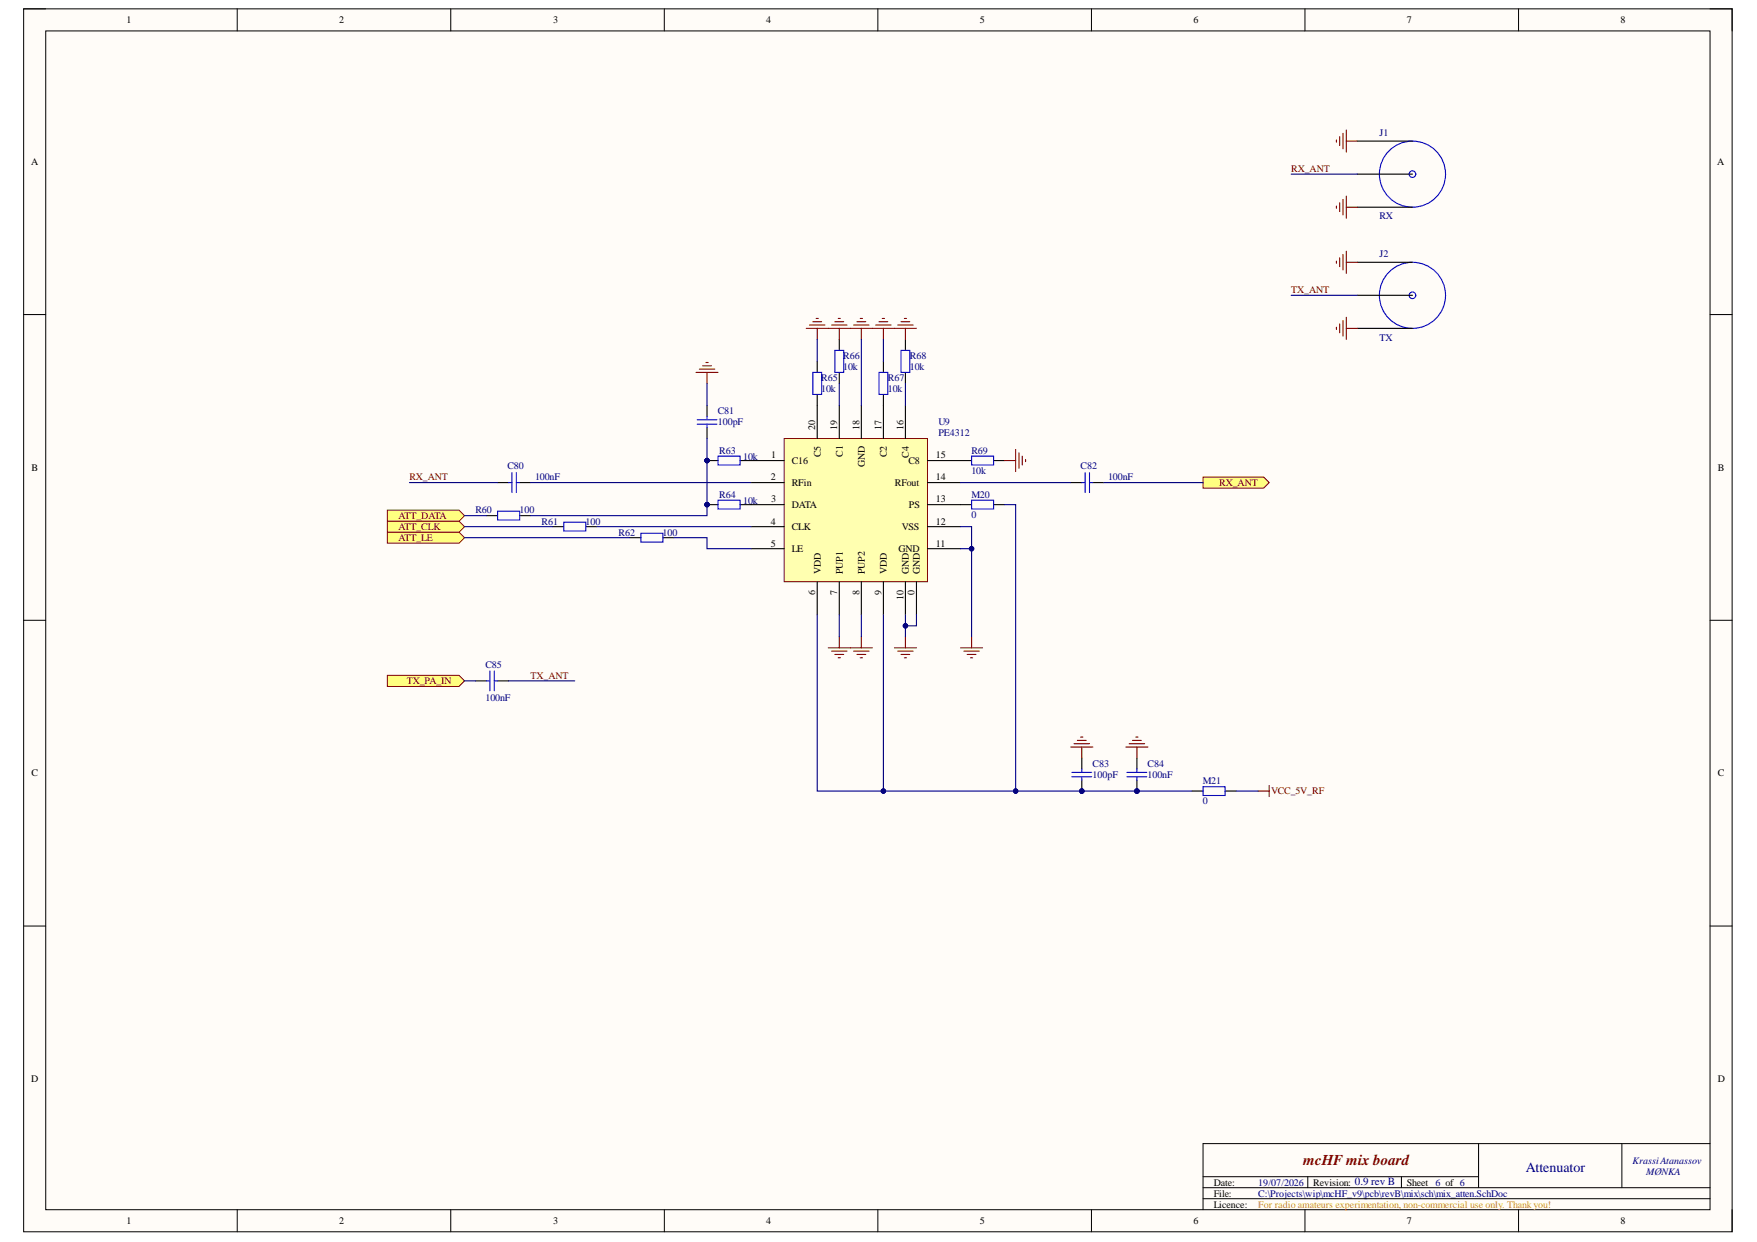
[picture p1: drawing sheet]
<svg xmlns="http://www.w3.org/2000/svg" width="297mm" height="210mm" viewBox="0 0 297 210" stroke-linecap="round" stroke-linejoin="round" font-family="sans-serif">
<defs><g id="words">
<text font-size="2.5" fill="#800000" x="220.3" y="196.8">mcHF mix board</text>
<text font-size="2.4" fill="#000080" x="258" y="198">Attenuator</text>
<g font-size="1.7">
<text x="21.4" y="3.9">1</text>
<text x="57.4" y="3.9">2</text>
<text x="93.5" y="3.9">3</text>
<text x="129.5" y="3.9">4</text>
<text x="165.7" y="3.9">5</text>
<text x="201.8" y="3.9">6</text>
<text x="237.8" y="3.9">7</text>
<text x="274" y="3.9">8</text>
<text x="5.2" y="27.9">A</text>
<text x="290.3" y="27.9">A</text>
<text x="130.4" y="77.4">1</text>
<text x="137.8" y="72.6" transform="rotate(-90 137.8 72.6)">20</text>
<text x="138.8" y="77.3" transform="rotate(-90 138.8 77.3)">C5</text>
<text x="141.6" y="72.6" transform="rotate(-90 141.6 72.6)">19</text>
<text x="142.5" y="77.2" transform="rotate(-90 142.5 77.2)">C1</text>
<text x="145.3" y="72.6" transform="rotate(-90 145.3 72.6)">18</text>
<text x="149" y="72.6" transform="rotate(-90 149 72.6)">17</text>
<text x="149.9" y="77.3" transform="rotate(-90 149.9 77.3)">C2</text>
<text x="152.7" y="72.6" transform="rotate(-90 152.7 72.6)">16</text>
<text x="153.7" y="77.4" transform="rotate(-90 153.7 77.4)">C4</text>
<text x="158.2" y="77.4">15</text>
<text x="5.3" y="79.6">B</text>
<text x="130.3" y="81.2">2</text>
<text x="133.9" y="78.4">C16</text>
<text x="133.9" y="82.1">RFin</text>
<text x="146.2" y="79" transform="rotate(-90 146.2 79)">GND</text>
<text x="151.3" y="82.1">RFout</text>
<text x="153.6" y="78.4">C8</text>
<text x="158.2" y="81.2">14</text>
<text x="290.4" y="79.6">B</text>
<text x="130.3" y="88.7">4</text>
<text x="130.4" y="84.9">3</text>
<text x="133.9" y="85.8">DATA</text>
<text x="133.9" y="89.6">CLK</text>
<text x="152.5" y="89.6">VSS</text>
<text x="153.7" y="85.8">PS</text>
<text x="158.2" y="88.7">12</text>
<text x="158.2" y="84.9">13</text>
<text x="130.3" y="92.4">5</text>
<text x="133.9" y="93.3">LE</text>
<text x="151.9" y="93.3">GND</text>
<text x="158.2" y="92.4">11</text>
<text x="137.8" y="100.6" transform="rotate(-90 137.8 100.6)">6</text>
<text x="138.8" y="97.1" transform="rotate(-90 138.8 97.1)">VDD</text>
<text x="141.6" y="100.6" transform="rotate(-90 141.6 100.6)">7</text>
<text x="142.5" y="97.1" transform="rotate(-90 142.5 97.1)">PUP1</text>
<text x="145.3" y="100.5" transform="rotate(-90 145.3 100.5)">8</text>
<text x="146.2" y="97.1" transform="rotate(-90 146.2 97.1)">PUP2</text>
<text x="149" y="100.6" transform="rotate(-90 149 100.6)">9</text>
<text x="149.9" y="97.1" transform="rotate(-90 149.9 97.1)">VDD</text>
<text x="152.7" y="101.4" transform="rotate(-90 152.7 101.4)">10</text>
<text x="153.7" y="97.1" transform="rotate(-90 153.7 97.1)">GND</text>
<text x="154.6" y="100.6" transform="rotate(-90 154.6 100.6)">0</text>
<text x="155.5" y="97.1" transform="rotate(-90 155.5 97.1)">GND</text>
<text x="5.3" y="131.2">C</text>
<text x="290.4" y="131.2">C</text>
<text x="5.2" y="182.9">D</text>
<text x="290.4" y="182.9">D</text>
<text x="205.2" y="200.4">Date:</text>
<text x="205.2" y="202.2">File:</text>
<text x="222" y="200.4">Revision: 0.9 rev B</text>
<text x="237.8" y="200.4">Sheet 6 of 6</text>
<text x="21.4" y="206.9">1</text>
<text x="57.4" y="206.9">2</text>
<text x="93.5" y="206.9">3</text>
<text x="129.5" y="206.9">4</text>
<text x="165.7" y="206.9">5</text>
<text x="201.8" y="206.9">6</text>
<text x="205.2" y="204.1">Licence:</text>
<text x="237.8" y="206.9">7</text>
<text x="274" y="206.9">8</text>
</g>
<g font-size="1.7" fill="#000080">
<text x="233.2" y="22.9">J1</text>
<text x="233.2" y="37">RX</text>
<text x="233.2" y="43.4">J2</text>
<text x="233.2" y="57.6">TX</text>
<text x="138.8" y="64.4">R65</text>
<text x="142.6" y="60.7">R66</text>
<text x="142.6" y="62.6">10k</text>
<text x="150.1" y="64.4">R67</text>
<text x="153.8" y="60.7">R68</text>
<text x="153.8" y="62.6">10k</text>
<text x="121.3" y="70">C81</text>
<text x="121.3" y="71.9">100pF</text>
<text x="138.8" y="66.3">10k</text>
<text x="150.1" y="66.3">10k</text>
<text x="158.6" y="71.9">U9</text>
<text x="121.6" y="76.8">R63</text>
<text x="125.7" y="77.7">10k</text>
<text x="158.6" y="73.7">PE4312</text>
<text x="164.2" y="76.8">R69</text>
<text x="85.8" y="79.3">C80</text>
<text x="90.5" y="81.2">100nF</text>
<text x="164.2" y="80.1">10k</text>
<text x="182.7" y="79.3">C82</text>
<text x="187.3" y="81.2">100nF</text>
<text x="80.4" y="86.7">R60</text>
<text x="87.8" y="86.7">100</text>
<text x="91.6" y="88.7">R61</text>
<text x="99" y="88.7">100</text>
<text x="121.6" y="84.2">R64</text>
<text x="125.7" y="85.1">10k</text>
<text x="164.2" y="84.2">M20</text>
<text x="164.2" y="87.5">0</text>
<text x="104.6" y="90.5">R62</text>
<text x="112" y="90.5">100</text>
<text x="82.1" y="112.9">C85</text>
<text x="82.1" y="118.4">100nF</text>
<text x="184.7" y="129.6">C83</text>
<text x="184.7" y="131.5">100pF</text>
<text x="194" y="129.6">C84</text>
<text x="194" y="131.5">100nF</text>
<text x="203.3" y="132.6">M21</text>
<text x="203.3" y="135.9">0</text>
<text x="276" y="196.6">Krassi Atanassov</text>
<text x="212.7" y="200.4">19/07/2026</text>
<text x="212.7" y="202.2">C:\Projects\wip\mcHF_v9\pcb\revB\mix\sch\mix_atten.SchDoc</text>
<text x="278.3" y="198.5">MØNKA</text>
</g>
<g font-size="1.7" fill="#800000">
<text x="218.3" y="29.1">RX_ANT</text>
<text x="218.3" y="49.5">TX_ANT</text>
<text x="69.2" y="81.2">RX_ANT</text>
<text x="206.1" y="82.1">RX_ANT</text>
<text x="67.4" y="89.6">ATT_CLK</text>
<text x="67.4" y="87.8">ATT_DATA</text>
<text x="67.4" y="91.5">ATT_LE</text>
<text x="68.8" y="115.7">TX_PA_IN</text>
<text x="89.7" y="114.7">TX_ANT</text>
<text x="214.9" y="134.3">VCC_5V_RF</text>
</g>
<text font-size="1.7" fill="#f90" x="212.7" y="204.1">For radio amateurs experimentation, non-commercial use only. Thankyou!</text>
</g></defs>
<path d="M4 1.5h288.8v206.7h-288.8z" fill-rule="evenodd" fill="#fffcf8"/>
<path d="M4 1.5h288.8v206.7h-288.8z" fill="none" stroke="#000" stroke-width=".17"/>
<path d="M7.7 5.2h281.4v199.2h-281.4z" fill-rule="evenodd" fill="#fffcf8"/>
<g fill="none" stroke="#000" stroke-width=".17">
<path d="M4 1.5h3.7M7.7 5.2h281.4v199.2h-281.4zM40.1 1.5v3.7M76.2 1.5v3.7M112.3 1.5v3.7M148.4 1.5v3.7M184.5 1.5v3.7M220.6 1.5v3.7M256.7 1.5v3.7M289.1 1.5h3.7v3.7M4 53.2h3.7M289.1 53.2h3.7"/>
<path d="M4 104.8h3.7M289.1 104.8h3.7M4 156.5h3.7M289.1 156.5h3.7M203.4 198.9h46.6M221.1 198.9v1.8M236.9 198.9v1.8M250 193.3v7.4M274.2 193.3v7.4M289.1 193.3h-85.7v11.1M40.1 204.4v3.8M76.2 204.4v3.8"/>
<path d="M112.3 204.4v3.8M148.4 204.4v3.8M184.5 204.4v3.8M203.4 200.7h85.7M203.4 202.6h85.7M220.6 204.4v3.8M256.7 204.4v3.8M292.8 204.4v3.8"/>
</g>
<path d="M84.1 81.6h1.9M87.9 81.6h1.8M181 81.6h1.9M184.8 81.6h1.8" fill="none" stroke="#000" stroke-width=".19"/>
<path d="M86.5 79.9v3.3M87.3 79.9v3.3M183.5 79.9v3.3M184.2 79.9v3.3M86 81.6h.5M87.3 81.6h.6M182.9 81.6h.6M184.2 81.6h.6" fill="none" stroke="#00f" stroke-width=".19"/>
<path d="M151.2 109.5h3.7M151.8 110h2.6M152.3 110.6h1.5M152.9 111.2h.4M153.1 107.6v1.9" fill="none" stroke="#800000" stroke-width=".19"/>
<circle cx="192.2" cy="133.7" r=".38" fill="#000080"/>
<circle cx="192.2" cy="133.7" r=".38" fill="none" stroke="#000080" stroke-width=".17"/>
<path d="M192.2 131.8v1.9" fill="none" stroke="#000" stroke-width=".19"/>
<circle cx="192.2" cy="133.7" r=".38" fill="#000080"/>
<circle cx="192.2" cy="133.7" r=".38" fill="none" stroke="#000080" stroke-width=".17"/>
<path d="M192.2 128.1v1.9" fill="none" stroke="#000" stroke-width=".19"/>
<path d="M190.5 130.5h3.4M190.5 131.3h3.4M192.2 130v.5M192.2 131.3v.5" fill="none" stroke="#00f" stroke-width=".19"/>
<path d="M190.3 126.3h3.8M190.9 125.7h2.6M191.5 125.1h1.4M192 124.6h.4M192.2 126.3v1.8M212.7 133.7h1.9M214.6 132.8v1.8" fill="none" stroke="#800000" stroke-width=".19"/>
<path d="M65.5 89.9h12.1l.9 1-.9 .9h-12.1z" fill-rule="evenodd" fill="#ffff80"/>
<path d="M65.5 89.9h12.1l.9 1-.9 .9h-12.1z" fill="none" stroke="#800000" stroke-width=".17"/>
<path d="M65.5 88.1h12.1l.9 .9-.9 .9h-12.1z" fill-rule="evenodd" fill="#ffff80"/>
<path d="M65.5 88.1h12.1l.9 .9-.9 .9h-12.1z" fill="none" stroke="#800000" stroke-width=".17"/>
<path d="M132.6 74.1h24.2v24.2h-24.2z" fill-rule="evenodd" fill="#ffffb0"/>
<path d="M132.6 74.1h24.2v24.2h-24.2z" fill="none" stroke="#800000" stroke-width=".17"/>
<g fill="none" stroke="#000" stroke-width=".19">
<path d="M127 77.8h5.6M138.2 68.5v5.6M141.9 68.5v5.6M145.6 68.5v5.6M149.3 68.5v5.6M153.1 68.5v5.6M156.8 77.8h5.6M127 81.6h5.6M127 85.3h5.6M127 89h5.6M127 92.7h5.6M138.2 98.3v5.6"/>
<path d="M141.9 98.3v5.6M145.6 98.3v5.6M149.3 98.3v5.6M153.1 98.3v5.6M154.9 98.3v5.6M156.8 81.6h5.6M156.8 85.3h5.6M156.8 89h5.6M156.8 92.7h5.6"/>
</g>
<circle cx="182.9" cy="133.7" r=".37" fill="#000080"/>
<circle cx="182.9" cy="133.7" r=".37" fill="none" stroke="#000080" stroke-width=".17"/>
<path d="M182.9 131.8v1.9" fill="none" stroke="#000" stroke-width=".19"/>
<circle cx="182.9" cy="133.7" r=".37" fill="#000080"/>
<circle cx="182.9" cy="133.7" r=".37" fill="none" stroke="#000080" stroke-width=".17"/>
<path d="M182.9 128.1v1.9" fill="none" stroke="#000" stroke-width=".19"/>
<path d="M181.2 130.5h3.4M181.2 131.3h3.4M182.9 130v.5M182.9 131.3v.5" fill="none" stroke="#00f" stroke-width=".19"/>
<path d="M181 126.3h3.8M181.6 125.7h2.6M182.1 125.1h1.5M182.7 124.6h.4M182.9 126.3v1.8" fill="none" stroke="#800000" stroke-width=".19"/>
<circle cx="119.5" cy="77.8" r=".37" fill="#000080"/>
<circle cx="119.5" cy="77.8" r=".37" fill="none" stroke="#000080" stroke-width=".17"/>
<path d="M119.5 77.8h1.9M125.1 77.8h1.9" fill="none" stroke="#000" stroke-width=".19"/>
<circle cx="119.5" cy="77.8" r=".37" fill="#000080"/>
<circle cx="119.5" cy="77.8" r=".37" fill="none" stroke="#000080" stroke-width=".17"/>
<path d="M121.4 77.1h3.7v1.5h-3.7z" fill="none" stroke="#00f" stroke-width=".19"/>
<circle cx="119.5" cy="85.3" r=".37" fill="#000080"/>
<circle cx="119.5" cy="85.3" r=".37" fill="none" stroke="#000080" stroke-width=".17"/>
<path d="M119.5 85.3h1.9M125.1 85.3h1.9" fill="none" stroke="#000" stroke-width=".19"/>
<circle cx="119.5" cy="85.3" r=".37" fill="#000080"/>
<circle cx="119.5" cy="85.3" r=".37" fill="none" stroke="#000080" stroke-width=".17"/>
<path d="M121.4 84.5h3.7v1.5h-3.7z" fill="none" stroke="#00f" stroke-width=".19"/>
<path d="M65.5 86.2h12.1l.9 .9-.9 1h-12.1z" fill-rule="evenodd" fill="#ffff80"/>
<path d="M65.5 86.2h12.1l.9 .9-.9 1h-12.1z" fill="none" stroke="#800000" stroke-width=".17"/>
<g fill="none" stroke="#000" stroke-width=".19">
<path d="M141.9 57.4v1.8M153.1 57.4v1.8M119.5 68.5v1.9M119.5 72.2v1.9M138.2 61.1v1.8M138.2 66.7v1.8M141.9 62.9v1.9M149.3 61.1v1.8M149.3 66.7v1.8M153.1 62.9v1.9M162.4 77.8h1.9M168 77.8h1.8"/>
<path d="M82.3 87.1h1.8M87.9 87.1h1.8M93.4 89h1.9M99 89h1.9M106.5 90.9h1.9M112.1 90.9h1.8"/>
</g>
<path d="M141.1 59.2h1.5v3.7h-1.5zM152.3 59.2h1.5v3.7h-1.5zM117.9 70.9h3.3M117.9 71.7h3.3M119.5 70.4v.5M119.5 71.7v.5M137.4 62.9h1.5v3.8h-1.5zM148.6 62.9h1.5v3.8h-1.5zM164.3 77.1h3.7v1.5h-3.7zM84.1 86.4h3.8v1.5h-3.8zM95.3 88.3h3.7v1.5h-3.7zM108.4 90.1h3.7v1.5h-3.7z" fill="none" stroke="#00f" stroke-width=".19"/>
<g fill="none" stroke="#800000" stroke-width=".19">
<path d="M136.3 55.5h18.6M136.9 54.9h2.6M137.4 54.4h1.5M138 53.8h.4M138.2 55.5v1.9M140.6 54.9h2.6M141.1 54.4h1.5M141.7 53.8h.4M141.9 55.5v1.9M144.3 54.9h2.6M144.9 54.4h1.5M145.4 53.8h.4"/>
<path d="M145.6 55.5v1.9M148 54.9h2.6M148.6 54.4h1.5M149.2 53.8h.3M149.3 55.5v1.9M151.8 54.9h2.6M152.3 54.4h1.5M152.9 53.8h.4M153.1 55.5v1.9M117.7 62.9h3.7M118.2 62.4h2.6M118.8 61.8h1.5"/>
<path d="M119.3 61.3h.4M119.5 62.9v1.9M169.8 77.8h1.9M171.7 76v3.7M172.3 76.5v2.6M172.8 77.1v1.5M173.4 77.7v.3M140 109.5h7.5M140.6 110h2.6M141.1 110.6h1.5M141.7 111.2h.4M141.9 107.6v1.9"/>
<path d="M144.3 110h2.6M144.9 110.6h1.5M145.4 111.2h.4M145.6 107.6v1.9M162.4 109.5h3.7M162.9 110h2.7M163.5 110.6h1.5M164.1 111.2h.3M164.3 107.6v1.9"/>
</g>
<path d="M203.4 80.6h10.2l1 1-1 .9h-10.2z" fill-rule="evenodd" fill="#ffff80"/>
<path d="M203.4 80.6h10.2l1 1-1 .9h-10.2z" fill="none" stroke="#800000" stroke-width=".17"/>
<path d="M162.4 85.3h1.9M168 85.3h1.8M201.5 133.7h1.9M207.1 133.7h1.9" fill="none" stroke="#000" stroke-width=".19"/>
<path d="M164.3 84.5h3.7v1.5h-3.7zM203.4 133h3.7v1.4h-3.7z" fill="none" stroke="#00f" stroke-width=".19"/>
<path d="M65.5 114.1h12.1l.9 1-.9 .9h-12.1z" fill-rule="evenodd" fill="#ffff80"/>
<path d="M65.5 114.1h12.1l.9 1-.9 .9h-12.1z" fill="none" stroke="#800000" stroke-width=".17"/>
<path d="M229.5 29.4h9.3M229.5 23.8h9.3M229.5 35h9.3M229.5 49.9h9.3M229.5 44.3h9.3M229.5 55.5h9.3M80.4 115.1h1.9M84.1 115.1h1.9" fill="none" stroke="#000" stroke-width=".19"/>
<g fill="none" stroke="#00f" stroke-width=".19">
<path d="M82.3 115.1h.5M82.8 113.4v3.4M83.6 115.1h.5M83.6 113.4v3.4"/>
<circle cx="238.8" cy="29.4" r=".56"/>
<circle cx="238.8" cy="29.4" r="5.6"/>
<circle cx="238.8" cy="49.9" r=".56"/>
<circle cx="238.8" cy="49.9" r="5.6"/>
</g>
<g fill="none" stroke="#800000" stroke-width=".19">
<path d="M225.9 23.7v.3M225.9 34.8v.4M226.5 23.1v1.5M226.5 34.3v1.5M227 22.5v2.6M227 33.7v2.6M227.6 22v3.7M227.6 33.1v3.8M227.6 23.8h1.9M227.6 35h1.9M225.9 44.1v.4M225.9 55.3v.4"/>
<path d="M226.5 43.6v1.5M226.5 54.7v1.5M227 43v2.6M227 54.2v2.6M227.6 42.5v3.7M227.6 53.6v3.8M227.6 44.3h1.9M227.6 55.5h1.9"/>
</g>
<path d="M218.3 49.9h11.2M119.5 74.1v13h-29.8M69.2 81.6h14.9M78.5 90.9h28M78.5 89h14.9M78.5 87.1h3.8M78.5 115.1h1.9M86 115.1h11.2" fill="none" stroke="#000080" stroke-width=".19"/>
<circle cx="119.5" cy="85.3" r=".37" fill="#000080"/>
<circle cx="119.5" cy="85.3" r=".37" fill="none" stroke="#000080" stroke-width=".17"/>
<circle cx="119.5" cy="77.8" r=".37" fill="#000080"/>
<circle cx="119.5" cy="77.8" r=".37" fill="none" stroke="#000080" stroke-width=".17"/>
<path d="M89.7 81.6h37.3M100.9 89h26.1M113.9 90.9h5.6v1.8h7.5M138.2 103.9v29.8h63.3" fill="none" stroke="#000080" stroke-width=".19"/>
<circle cx="149.3" cy="133.7" r=".37" fill="#000080"/>
<circle cx="149.3" cy="133.7" r=".37" fill="none" stroke="#000080" stroke-width=".17"/>
<circle cx="171.7" cy="133.7" r=".37" fill="#000080"/>
<circle cx="171.7" cy="133.7" r=".37" fill="none" stroke="#000080" stroke-width=".17"/>
<circle cx="182.9" cy="133.7" r=".37" fill="#000080"/>
<circle cx="182.9" cy="133.7" r=".37" fill="none" stroke="#000080" stroke-width=".17"/>
<circle cx="192.2" cy="133.7" r=".38" fill="#000080"/>
<circle cx="192.2" cy="133.7" r=".38" fill="none" stroke="#000080" stroke-width=".17"/>
<path d="M154.9 103.9v1.9h-1.8" fill="none" stroke="#000080" stroke-width=".19"/>
<circle cx="153.1" cy="105.8" r=".37" fill="#000080"/>
<circle cx="153.1" cy="105.8" r=".37" fill="none" stroke="#000080" stroke-width=".17"/>
<path d="M162.4 92.7h1.9v14.9" fill="none" stroke="#000080" stroke-width=".19"/>
<circle cx="164.3" cy="92.7" r=".37" fill="#000080"/>
<circle cx="164.3" cy="92.7" r=".37" fill="none" stroke="#000080" stroke-width=".17"/>
<path d="M162.4 89h1.9v3.7" fill="none" stroke="#000080" stroke-width=".19"/>
<circle cx="164.3" cy="92.7" r=".37" fill="#000080"/>
<circle cx="164.3" cy="92.7" r=".37" fill="none" stroke="#000080" stroke-width=".17"/>
<path d="M162.4 81.6h18.6M169.8 85.3h1.9v48.4" fill="none" stroke="#000080" stroke-width=".19"/>
<circle cx="171.7" cy="133.7" r=".37" fill="#000080"/>
<circle cx="171.7" cy="133.7" r=".37" fill="none" stroke="#000080" stroke-width=".17"/>
<path d="M218.3 29.4h11.2M138.2 57.4v3.7M145.6 57.4v11.1M119.5 64.8v3.7M141.9 64.8v3.7M186.6 81.6h16.8M141.9 103.9v3.7M145.6 103.9v3.7M149.3 103.9v29.8M209 133.7h3.7" fill="none" stroke="#000080" stroke-width=".19"/>
<circle cx="149.3" cy="133.7" r=".37" fill="#000080"/>
<circle cx="149.3" cy="133.7" r=".37" fill="none" stroke="#000080" stroke-width=".17"/>
<path d="M149.3 57.4v3.7M153.1 103.9v3.7" fill="none" stroke="#000080" stroke-width=".19"/>
<circle cx="153.1" cy="105.8" r=".37" fill="#000080"/>
<circle cx="153.1" cy="105.8" r=".37" fill="none" stroke="#000080" stroke-width=".17"/>
<path d="M153.1 64.8v3.7" fill="none" stroke="#000080" stroke-width=".19"/>
<use href="#words"/>
</svg>
